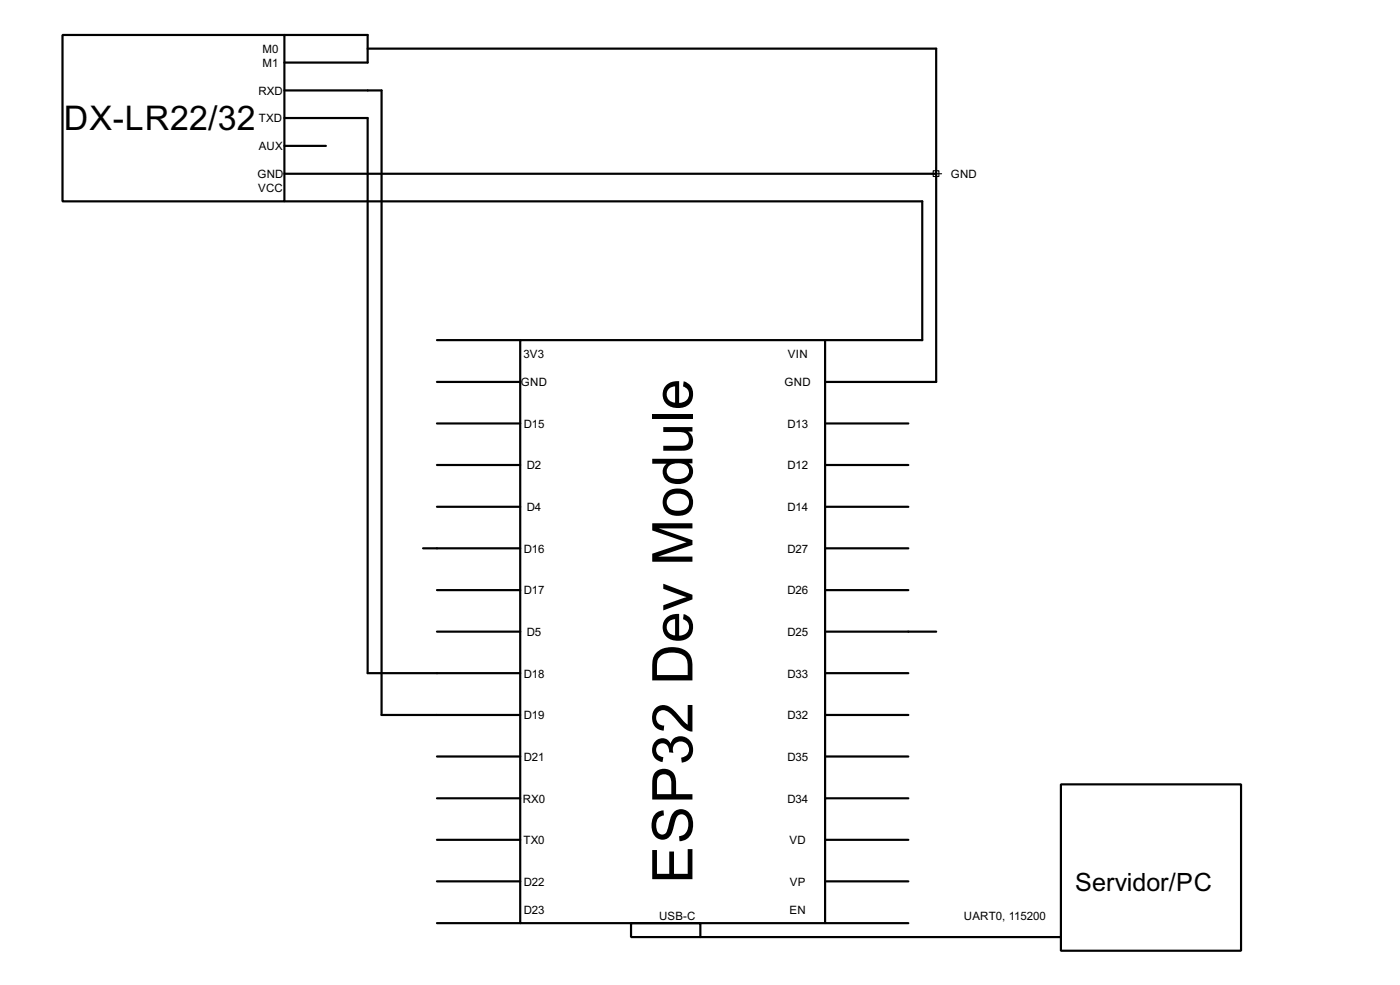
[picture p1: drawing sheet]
<svg xmlns="http://www.w3.org/2000/svg" width="256mm" height="180mm" viewBox="0 0 256 180" stroke-linecap="round" stroke-linejoin="round" font-family="sans-serif">
<defs><g id="words">
<text font-size="11.5" x="126.9" y="161.7" transform="rotate(-90 126.9 161.7)">ESP32 Dev Module</text>
<text font-size="7" x="11.7" y="23.8">DX-LR22/32</text>
<text font-size="5.2" x="197" y="163.1">Servidor/PC</text>
<g font-size="2.4">
<text x="48.1" y="9.7">M0</text>
<text x="47.3" y="17.3">RXD</text>
<text x="48.1" y="12.3">M1</text>
<text x="47.4" y="22.4">TXD</text>
<text x="47.4" y="27.5">AUX</text>
<text x="47.2" y="32.6">GND</text>
<text x="47.3" y="35.1">VCC</text>
<text x="174.2" y="32.6">GND</text>
<text x="95.9" y="65.6">3V3</text>
<text x="144.3" y="65.6">VIN</text>
<text x="95.4" y="70.7">GND</text>
<text x="143.7" y="70.7">GND</text>
<text x="95.9" y="78.3">D15</text>
<text x="144.2" y="78.3">D13</text>
<text x="96.5" y="85.9">D2</text>
<text x="144.2" y="85.9">D12</text>
<text x="96.5" y="93.6">D4</text>
<text x="144.2" y="93.6">D14</text>
<text x="95.9" y="101.2">D16</text>
<text x="144.2" y="101.2">D27</text>
<text x="95.9" y="108.8">D17</text>
<text x="144.2" y="108.8">D26</text>
<text x="96.5" y="116.4">D5</text>
<text x="144.2" y="116.4">D25</text>
<text x="95.9" y="124">D18</text>
<text x="144.2" y="124">D33</text>
<text x="95.9" y="131.7">D19</text>
<text x="144.2" y="131.7">D32</text>
<text x="95.9" y="139.3">D21</text>
<text x="144.2" y="139.3">D35</text>
<text x="95.8" y="146.9">RX0</text>
<text x="144.2" y="146.9">D34</text>
<text x="95.9" y="154.5">TX0</text>
<text x="144.6" y="154.5">VD</text>
<text x="95.9" y="162.1">D22</text>
<text x="95.9" y="167.2">D23</text>
<text x="144.6" y="167.2">EN</text>
<text x="144.7" y="162.1">VP</text>
<text x="120.7" y="168.4">USB-C</text>
<text x="176.6" y="168.4">UART0, 115200</text>
</g>
</g></defs>
<g fill="none" stroke="#000" stroke-width=".4">
<path d="M11.5 6.4h40.6v30.5h-40.6zM52.1 16.6h17.8v114.3h25.4M52.1 6.4h15.3v5.1h-15.3M67.4 8.9h104.1v61h-20.3M52.1 36.9h116.9v25.4h-17.8M52.1 21.6h15.3v101.6h27.9M52.1 31.8h119.4M52.1 26.7h7.6M80.1 62.3h15.2M80.1 69.9h15.2M80.1 77.5h15.2M95.3 62.3h55.9v106.7h-55.9z"/>
<path d="M151.2 77.5h15.2M80.1 85.1h15.2M80.1 92.8h15.2M151.2 85.1h15.2M151.2 92.8h15.2M77.5 100.4h17.8M80.1 108h15.2M80.1 115.6h15.2M151.2 100.4h15.2M151.2 108h15.2M151.2 115.6h20.3M80.1 138.5h15.2"/>
<path d="M151.2 123.2h15.2M151.2 130.9h15.2M151.2 138.5h15.2M80.1 146.1h15.2M80.1 153.7h15.2M151.2 146.1h15.2M151.2 153.7h15.2M194.4 143.6h33v30.4h-33zM80.1 161.3h15.2M80.1 169h15.2M115.6 169h12.7v2.5h-12.7zM128.3 171.5h66.1"/>
<path d="M151.2 161.3h15.2M151.2 169h15.2"/>
</g>
<path d="M170.5 31.8h2M171 31.3h1v1h-1zM171.5 30.8v2" fill="none" stroke="#000" stroke-width=".2"/>
<use href="#words"/>
</svg>
